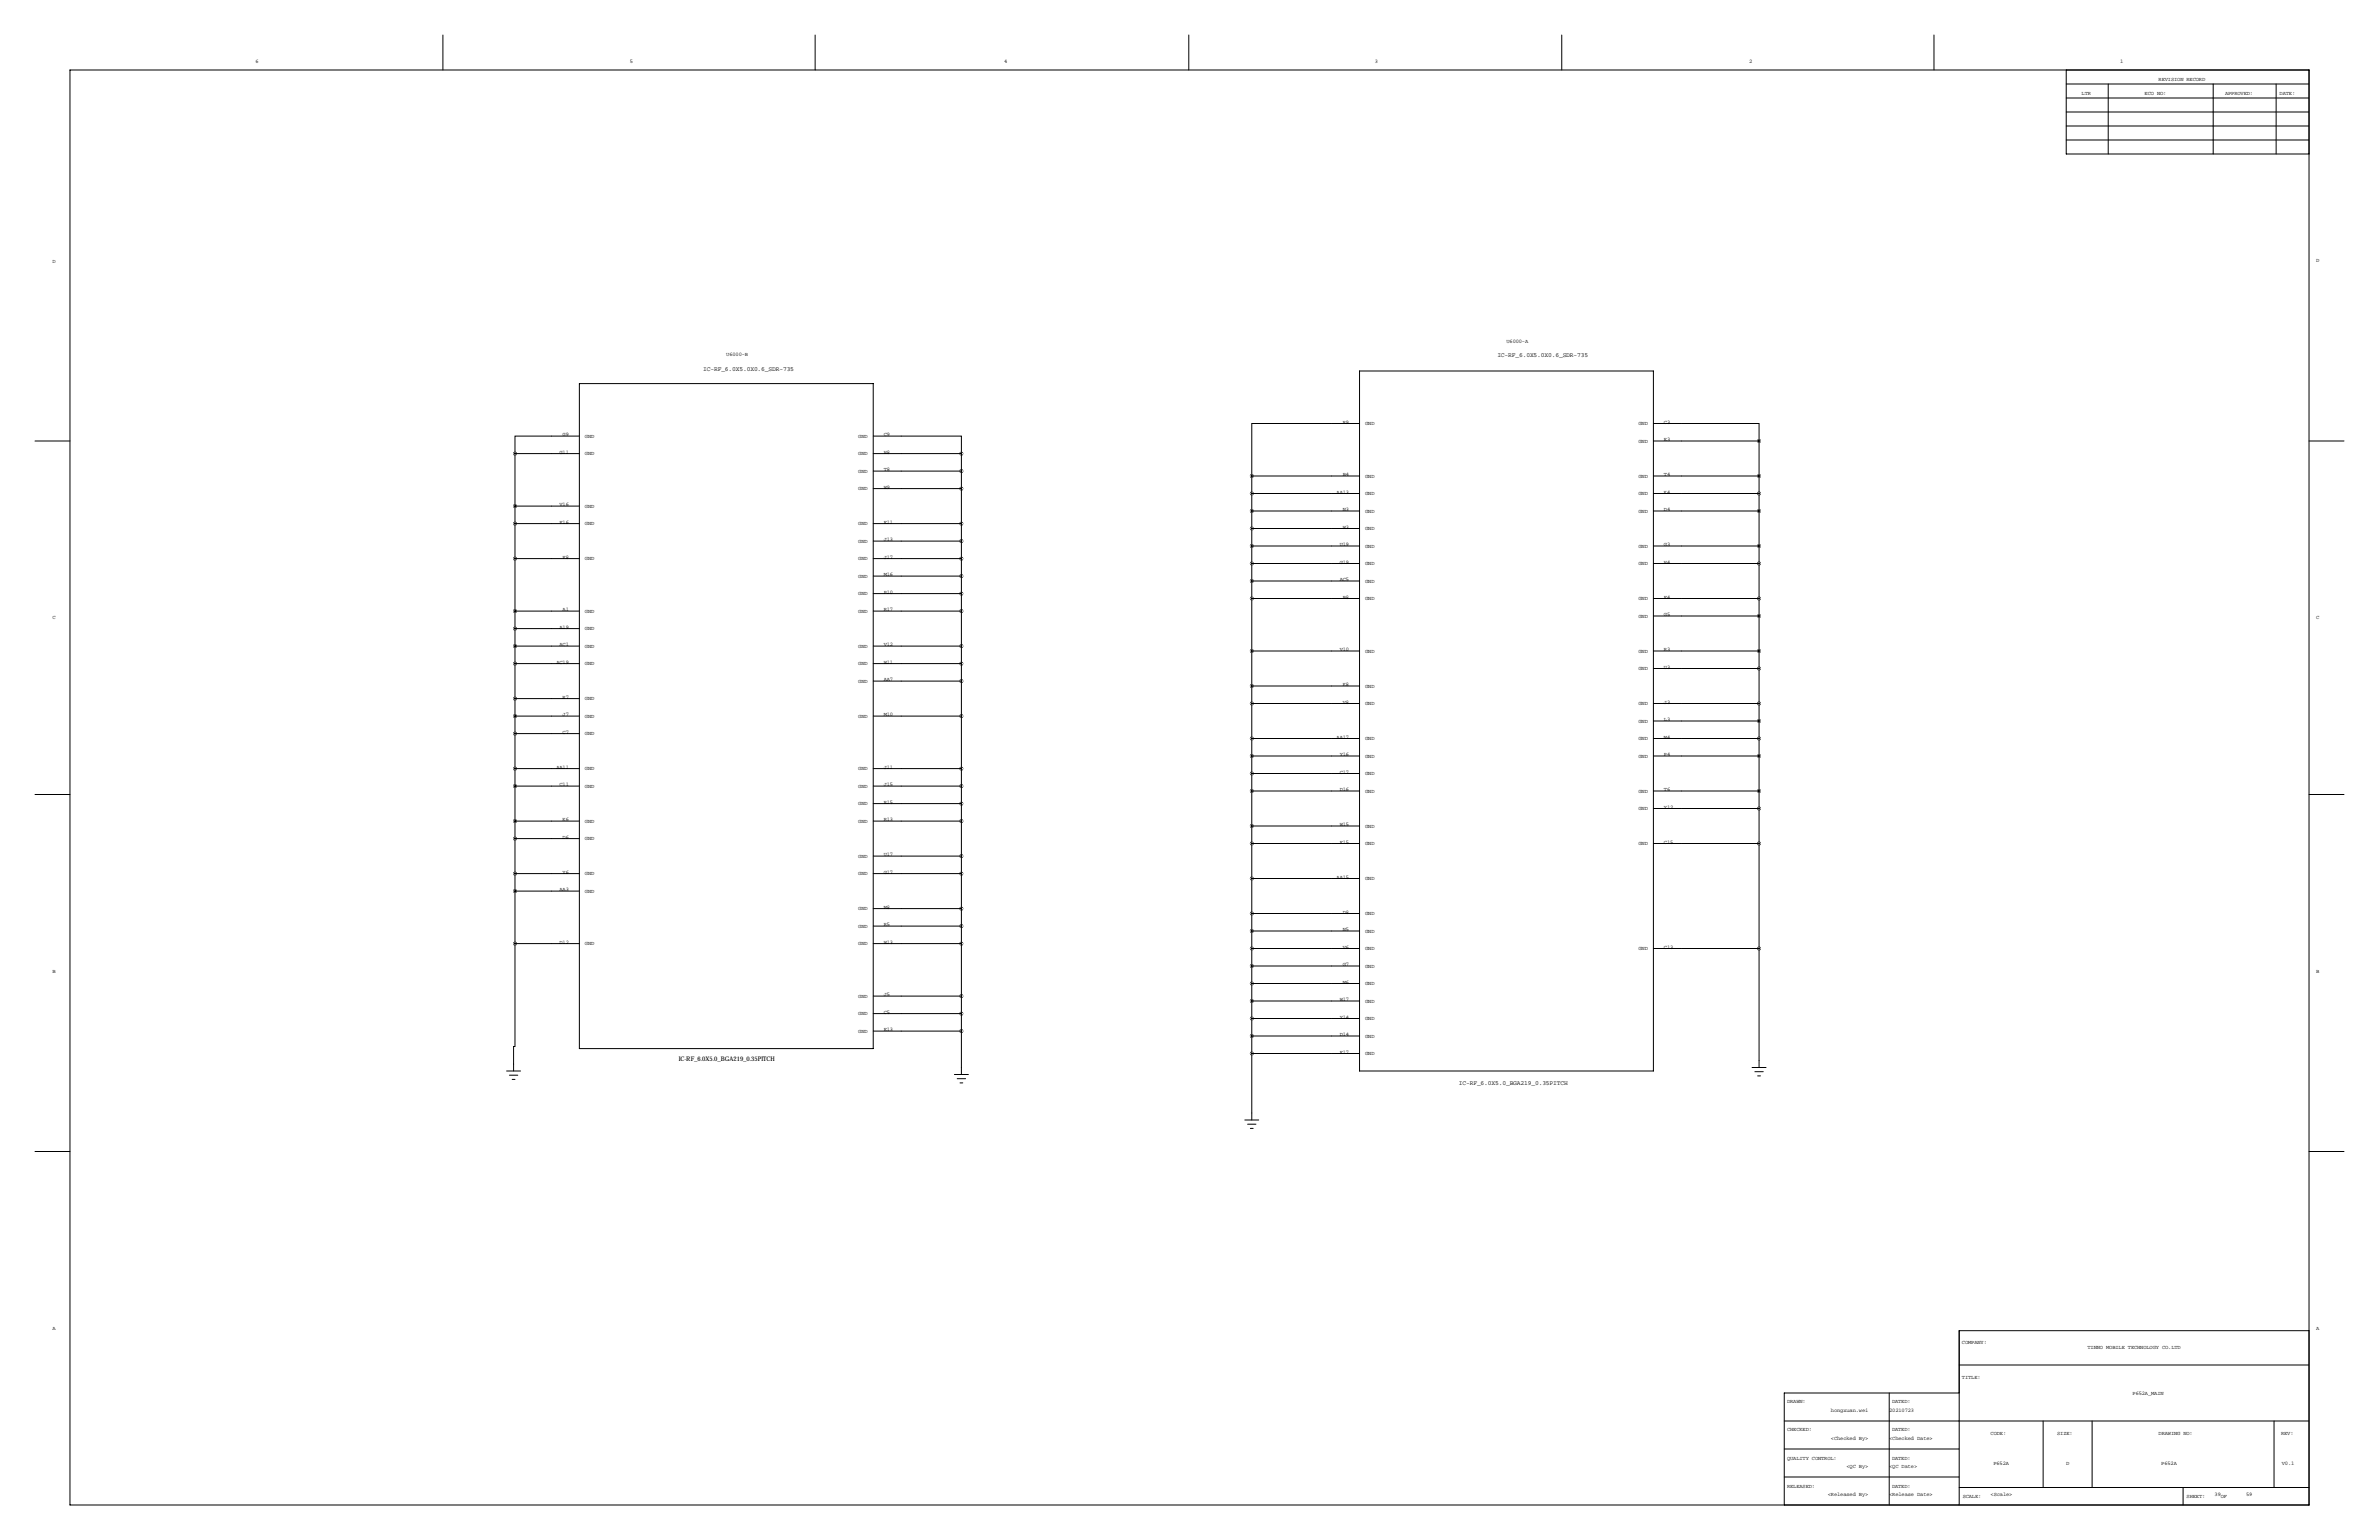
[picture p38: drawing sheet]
<svg xmlns="http://www.w3.org/2000/svg" width="864mm" height="559mm" viewBox="0 0 864 559" stroke-linecap="round" stroke-linejoin="round" font-family="sans-serif">
<defs><g id="words">
<g font-size="2.3">
<text x="543.6" y="129.5">IC-RF_6.0X5.0X0.6_SDR-735</text>
<text x="255.3" y="134.6">IC-RF_6.0X5.0X0.6_SDR-735</text>
<text x="246.4" y="385.1">IC-RF_6.0X5.0_BGA219_0.35PITCH</text>
<text x="529.6" y="393.7">IC-RF_6.0X5.0_BGA219_0.35PITCH</text>
</g>
<g font-size="2">
<text x="92.7" y="22.9">6</text>
<text x="228.6" y="22.9">5</text>
<text x="364.5" y="22.9">4</text>
<text x="499.1" y="22.9">3</text>
<text x="635" y="22.9">2</text>
<text x="769.6" y="22.9">1</text>
<text x="783.6" y="29.2">REVISION RECORD</text>
<text x="755.6" y="34.3">LTR</text>
<text x="778.5" y="34.3">ECO NO:</text>
<text x="807.7" y="34.3">APPROVED:</text>
<text x="827.5" y="34.3">DATE:</text>
<text x="19.1" y="95.2">D</text>
<text x="840.7" y="95.2">D</text>
<text x="546.9" y="124.5">U6000-A</text>
<text x="263.6" y="129">U6000-B</text>
<text x="487.5" y="153.7">R9</text>
<text x="495.6" y="154.2">GND</text>
<text x="594.8" y="154.2">GND</text>
<text x="604" y="153.7">C3</text>
<text x="204.2" y="158.2">G9</text>
<text x="212.3" y="158.8">GND</text>
<text x="311.6" y="158.8">GND</text>
<text x="320.8" y="158.2">C9</text>
<text x="594.8" y="160.6">GND</text>
<text x="604" y="160">E3</text>
<text x="203.1" y="164.6">G11</text>
<text x="212.3" y="165.1">GND</text>
<text x="311.6" y="165.1">GND</text>
<text x="320.8" y="164.6">H8</text>
<text x="311.6" y="171.5">GND</text>
<text x="320.8" y="170.9">T8</text>
<text x="487.5" y="172.7">B4</text>
<text x="495.6" y="173.3">GND</text>
<text x="594.8" y="173.3">GND</text>
<text x="604" y="172.7">T4</text>
<text x="311.6" y="177.8">GND</text>
<text x="320.8" y="177.3">W9</text>
<text x="485.2" y="179.1">AA13</text>
<text x="495.6" y="179.6">GND</text>
<text x="594.8" y="179.6">GND</text>
<text x="604" y="179.1">K4</text>
<text x="203.1" y="183.6">V16</text>
<text x="212.3" y="184.2">GND</text>
<text x="487.5" y="185.4">N3</text>
<text x="495.6" y="186">GND</text>
<text x="594.8" y="186">GND</text>
<text x="604" y="185.4">D4</text>
<text x="203.1" y="190">F16</text>
<text x="212.3" y="190.5">GND</text>
<text x="311.6" y="190.5">GND</text>
<text x="320.8" y="190">E11</text>
<text x="487.5" y="191.8">W3</text>
<text x="311.6" y="196.9">GND</text>
<text x="320.8" y="196.3">J13</text>
<text x="495.6" y="192.3">GND</text>
<text x="204.2" y="202.7">F8</text>
<text x="212.3" y="203.2">GND</text>
<text x="311.6" y="203.2">GND</text>
<text x="320.8" y="202.7">J17</text>
<text x="486.3" y="198.1">U19</text>
<text x="495.6" y="198.7">GND</text>
<text x="594.8" y="198.7">GND</text>
<text x="604" y="198.1">G3</text>
<text x="311.6" y="209.6">GND</text>
<text x="320.8" y="209">M16</text>
<text x="486.3" y="204.5">G19</text>
<text x="495.6" y="205">GND</text>
<text x="594.8" y="205">GND</text>
<text x="604" y="204.5">H4</text>
<text x="311.6" y="215.9">GND</text>
<text x="320.8" y="215.4">P10</text>
<text x="486.3" y="210.8">AC5</text>
<text x="495.6" y="211.4">GND</text>
<text x="204.2" y="221.7">A1</text>
<text x="320.8" y="221.7">R17</text>
<text x="487.5" y="217.2">B8</text>
<text x="495.6" y="217.7">GND</text>
<text x="594.8" y="217.7">GND</text>
<text x="604" y="217.2">F4</text>
<text x="19.1" y="224.8">C</text>
<text x="212.3" y="222.3">GND</text>
<text x="311.6" y="222.3">GND</text>
<text x="594.8" y="224.1">GND</text>
<text x="604" y="223.5">G5</text>
<text x="840.7" y="224.8">C</text>
<text x="203.1" y="228.1">A19</text>
<text x="212.3" y="228.6">GND</text>
<text x="203.1" y="234.4">AC1</text>
<text x="212.3" y="235">GND</text>
<text x="311.6" y="235">GND</text>
<text x="320.8" y="234.4">V12</text>
<text x="486.3" y="236.2">V10</text>
<text x="495.6" y="236.8">GND</text>
<text x="594.8" y="236.8">GND</text>
<text x="604" y="236.2">R3</text>
<text x="202" y="240.8">AC19</text>
<text x="212.3" y="241.3">GND</text>
<text x="311.6" y="241.3">GND</text>
<text x="320.8" y="240.8">W11</text>
<text x="594.8" y="243.1">GND</text>
<text x="604" y="242.6">U3</text>
<text x="311.6" y="247.7">GND</text>
<text x="320.8" y="247.1">AA7</text>
<text x="487.5" y="248.9">K8</text>
<text x="495.6" y="249.5">GND</text>
<text x="204.2" y="253.5">R7</text>
<text x="212.3" y="254">GND</text>
<text x="487.5" y="255.3">V8</text>
<text x="495.6" y="255.8">GND</text>
<text x="594.8" y="255.8">GND</text>
<text x="604" y="255.3">J3</text>
<text x="204.2" y="259.8">J7</text>
<text x="212.3" y="260.4">GND</text>
<text x="311.6" y="260.4">GND</text>
<text x="320.8" y="259.8">M10</text>
<text x="594.8" y="262.2">GND</text>
<text x="604" y="261.6">L3</text>
<text x="204.2" y="266.2">C7</text>
<text x="212.3" y="266.7">GND</text>
<text x="485.2" y="268">AA17</text>
<text x="495.6" y="268.5">GND</text>
<text x="594.8" y="268.5">GND</text>
<text x="604" y="268">M4</text>
<text x="486.3" y="274.3">Y16</text>
<text x="495.6" y="274.9">GND</text>
<text x="594.8" y="274.9">GND</text>
<text x="604" y="274.3">P4</text>
<text x="202" y="278.9">AA11</text>
<text x="212.3" y="279.4">GND</text>
<text x="311.6" y="279.4">GND</text>
<text x="320.8" y="278.9">J11</text>
<text x="486.3" y="280.7">C17</text>
<text x="495.6" y="281.2">GND</text>
<text x="203.1" y="285.2">C11</text>
<text x="212.3" y="285.8">GND</text>
<text x="311.6" y="285.8">GND</text>
<text x="320.8" y="285.2">J15</text>
<text x="486.3" y="287">D16</text>
<text x="495.6" y="287.6">GND</text>
<text x="594.8" y="287.6">GND</text>
<text x="604" y="287">T6</text>
<text x="311.6" y="292.1">GND</text>
<text x="320.8" y="291.6">R15</text>
<text x="594.8" y="293.9">GND</text>
<text x="604" y="293.4">Y12</text>
<text x="204.2" y="297.9">K6</text>
<text x="212.3" y="298.5">GND</text>
<text x="311.6" y="298.5">GND</text>
<text x="320.8" y="297.9">R13</text>
<text x="486.3" y="299.7">W15</text>
<text x="204.2" y="304.3">D6</text>
<text x="212.3" y="304.8">GND</text>
<text x="495.6" y="300.3">GND</text>
<text x="311.6" y="311.2">GND</text>
<text x="320.8" y="310.6">U17</text>
<text x="486.3" y="306.1">E15</text>
<text x="495.6" y="306.6">GND</text>
<text x="594.8" y="306.6">GND</text>
<text x="604" y="306.1">C15</text>
<text x="204.2" y="317">Y6</text>
<text x="212.3" y="317.5">GND</text>
<text x="311.6" y="317.5">GND</text>
<text x="320.8" y="317">G17</text>
<text x="203.1" y="323.3">AA3</text>
<text x="212.3" y="323.9">GND</text>
<text x="485.2" y="318.8">AA15</text>
<text x="495.6" y="319.3">GND</text>
<text x="320.8" y="329.7">M8</text>
<text x="311.6" y="330.2">GND</text>
<text x="487.5" y="331.5">D8</text>
<text x="495.6" y="332">GND</text>
<text x="311.6" y="336.6">GND</text>
<text x="320.8" y="336">R5</text>
<text x="487.5" y="337.8">N5</text>
<text x="495.6" y="338.4">GND</text>
<text x="203.1" y="342.4">D12</text>
<text x="212.3" y="342.9">GND</text>
<text x="311.6" y="342.9">GND</text>
<text x="320.8" y="342.4">W13</text>
<text x="487.5" y="344.2">V6</text>
<text x="495.6" y="344.7">GND</text>
<text x="594.8" y="344.7">GND</text>
<text x="604" y="344.2">C13</text>
<text x="19.1" y="353.1">B</text>
<text x="487.5" y="350.5">G7</text>
<text x="495.6" y="351.1">GND</text>
<text x="840.7" y="353.1">B</text>
<text x="487.5" y="356.9">M6</text>
<text x="495.6" y="357.4">GND</text>
<text x="311.6" y="362">GND</text>
<text x="320.8" y="361.4">J5</text>
<text x="486.3" y="363.2">W17</text>
<text x="495.6" y="363.8">GND</text>
<text x="311.6" y="368.3">GND</text>
<text x="320.8" y="367.8">C5</text>
<text x="486.3" y="369.6">Y14</text>
<text x="495.6" y="370.1">GND</text>
<text x="311.6" y="374.7">GND</text>
<text x="320.8" y="374.1">E13</text>
<text x="486.3" y="375.9">D14</text>
<text x="495.6" y="376.5">GND</text>
<text x="486.3" y="382.3">E17</text>
<text x="495.6" y="382.8">GND</text>
<text x="19.1" y="482.6">A</text>
<text x="840.7" y="482.6">A</text>
<text x="712.2" y="487.7">COMPANY:</text>
<text x="757.8" y="489.5">TINNO MOBILE TECHNOLOGY CO.LTD</text>
<text x="712.2" y="500.4">TITLE:</text>
<text x="648.7" y="509.3">DRAWN:</text>
<text x="686.8" y="509.3">DATED:</text>
<text x="774.1" y="506">P652A_MAIN</text>
<text x="664.7" y="512.4">hongxuan.wei</text>
<text x="685.8" y="512.4">20210723</text>
<text x="648.7" y="519.4">CHECKED:</text>
<text x="686.8" y="519.4">DATED:</text>
<text x="722.6" y="520.7">CODE:</text>
<text x="746.8" y="520.7">SIZE:</text>
<text x="783.6" y="520.7">DRAWING NO:</text>
<text x="828" y="520.7">REV:</text>
<text x="664.7" y="522.5">&lt;Checked By&gt;</text>
<text x="685.8" y="522.5">&lt;Checked Date&gt;</text>
<text x="648.7" y="529.6">QUALITY CONTROL:</text>
<text x="670.3" y="532.7">&lt;QC By&gt;</text>
<text x="685.8" y="532.7">&lt;QC Date&gt;</text>
<text x="686.8" y="529.6">DATED:</text>
<text x="723.6" y="531.4">P652A</text>
<text x="750" y="531.4">D</text>
<text x="784.6" y="531.4">P652A</text>
<text x="828.3" y="531.4">V0.1</text>
<text x="648.7" y="539.8">RELEASED:</text>
<text x="686.8" y="539.8">DATED:</text>
<text x="663.5" y="542.8">&lt;Released By&gt;</text>
<text x="685.8" y="542.8">&lt;Release Date&gt;</text>
<text x="712.5" y="543.6">SCALE:</text>
<text x="722.6" y="542.8">&lt;Scale&gt;</text>
<text x="793.7" y="543.6">SHEET:</text>
<text x="803.9" y="542.8">39</text>
<text x="806.2" y="543.6">OF</text>
<text x="815.3" y="542.8">59</text>
</g>
</g></defs>
<g fill="none" stroke="#000" stroke-width=".36">
<path d="M160.8 12.7v12.7M295.9 12.7v12.7M431.5 12.7v12.7M566.9 12.7v12.7M702.1 12.7v12.7M25.4 25.4h812.8v520.7h-812.8zM750.1 35.6h88.1M750.1 30.5h88.1M750.1 25.4v30.5h88.1M765.3 30.5v25.4M803.4 30.5v25.4M826.3 30.5v25.4"/>
<path d="M750.1 50.8h88.1M750.1 45.7h88.1M750.1 40.6h88.1M210.3 139.2h106.7v241.3h-106.7zM493.5 134.6h106.7v254h-106.7zM210.3 158.2h-23.4v6.4M317 158.2h32v6.4M493.5 153.7h-39.1v19M600.2 153.7h38.4v6.3M12.7 160h12.7M186.9 164.6h23.4M186.9 164.6v177.8"/>
<path d="M317 164.6h32M349 170.9h-32M349 177.3h-32M349 164.6v225.3M454.4 172.7v233.7M493.5 172.7h-39.1M493.5 179.1h-39.1M600.2 160h38.4M600.2 172.7h38.4M600.2 179.1h38.4M638.6 160v227.3M838.2 160h12.7"/>
<path d="M186.9 183.6h23.4M186.9 190h23.4M317 196.3h32M349 190h-32M493.5 185.4h-39.1M493.5 191.8h-39.1M493.5 198.1h-39.1M600.2 185.4h38.4M600.2 198.1h38.4M210.3 202.7h-23.4M317 202.7h32M317 209h32"/>
<path d="M317 215.4h32M493.5 204.5h-39.1M493.5 210.8h-39.1M493.5 217.2h-39.1M600.2 204.5h38.4M600.2 217.2h38.4M210.3 221.7h-23.4M210.3 228.1h-23.4M210.3 234.4h-23.4M317 221.7h32M317 234.4h32M493.5 236.2h-39.1"/>
<path d="M600.2 236.2h38.4M600.2 223.5h38.4M210.3 240.8h-23.4M210.3 253.5h-23.4M210.3 259.8h-23.4M317 240.8h32M317 259.8h32M317 247.1h32M493.5 248.9h-39.1M493.5 255.3h-39.1M600.2 255.3h38.4M600.2 242.6h38.4"/>
<path d="M210.3 266.2h-23.4M210.3 278.9h-23.4M317 278.9h32M493.5 268h-39.1M493.5 274.3h-39.1M600.2 268h38.4M600.2 274.3h38.4M600.2 261.6h38.4M12.7 288.3h12.7M210.3 285.2h-23.4M210.3 297.9h-23.4M317 285.2h32"/>
<path d="M317 297.9h32M317 291.6h32M493.5 280.7h-39.1M493.5 287h-39.1M493.5 299.7h-39.1M600.2 287h38.4M600.2 293.4h38.4M838.2 288.3h12.7M210.3 304.3h-23.4M210.3 317h-23.4M317 317h32M317 310.6h32"/>
<path d="M493.5 306.1h-39.1M493.5 318.8h-39.1M600.2 306.1h38.4M210.3 323.3h-23.4M317 329.7h32M317 336h32M493.5 331.5h-39.1M493.5 337.8h-39.1M186.9 342.4v37.3h-.5v8.9M210.3 342.4h-23.4M317 342.4h32M493.5 344.2h-39.1"/>
<path d="M493.5 350.5h-39.1M493.5 356.9h-39.1M600.2 344.2h38.4M317 361.4h32M317 367.8h32M317 374.1h32M493.5 363.2h-39.1M493.5 369.6h-39.1M493.5 375.9h-39.1M183.9 388.6h5.1M184.9 390.1h3.1M185.9 391.7h1"/>
<path d="M346.5 389.9h5M347.5 391.4h3M348.5 392.9h1M493.5 382.3h-39.1M636 387.3h5.1M637 388.9h3.1M638 390.4h1.1M12.7 417.8h12.7M451.9 406.4h5M452.9 407.9h3M453.9 409.4h1M838.2 417.8h12.7"/>
<path d="M711.2 495.3h127M838.2 482.9h-127v63.2M647.7 515.6h190.5M685.8 505.5v40.6M711.2 505.5h-63.5v40.6M741.7 515.6v24.1M759.5 515.6v24.1M825.5 515.6v24.1M647.7 535.9h63.5M647.7 525.8h63.5M711.2 539.8h127M792.5 539.8v6.3"/>
</g>
<path d="M186.9 266.2a.05 .05 0 0 0 .1 0 .05 .05 0 0 0-.1 0zM186.9 259.8a.05 .05 0 0 0 .1 0 .05 .05 0 0 0-.1 0zM186.9 278.9a.05 .05 0 0 0 .1 0 .05 .05 0 0 0-.1 0zM186.9 285.2a.05 .05 0 0 0 .1 0 .05 .05 0 0 0-.1 0zM186.9 297.9a.05 .05 0 0 0 .1 0 .05 .05 0 0 0-.1 0zM186.9 304.3a.05 .05 0 0 0 .1 0 .05 .05 0 0 0-.1 0zM186.9 317a.05 .05 0 0 0 .1 0 .05 .05 0 0 0-.1 0zM186.9 323.3a.05 .05 0 0 0 .1 0 .05 .05 0 0 0-.1 0zM186.9 342.4a.05 .05 0 0 0 .1 0 .05 .05 0 0 0-.1 0zM186.9 253.5a.05 .05 0 0 0 .1 0 .05 .05 0 0 0-.1 0zM186.9 240.8a.05 .05 0 0 0 .1 0 .05 .05 0 0 0-.1 0zM186.9 234.4a.05 .05 0 0 0 .1 0 .05 .05 0 0 0-.1 0zM186.9 221.7a.05 .05 0 0 0 .1 0 .05 .05 0 0 0-.1 0zM186.9 228.1a.05 .05 0 0 0 .1 0 .05 .05 0 0 0-.1 0zM186.9 202.7a.05 .05 0 0 0 .1 0 .05 .05 0 0 0-.1 0zM186.9 190a.05 .05 0 0 0 .1 0 .05 .05 0 0 0-.1 0zM186.9 183.6a.05 .05 0 0 0 .1 0 .05 .05 0 0 0-.1 0zM186.9 164.6a.05 .05 0 0 0 .1 0 .05 .05 0 0 0-.1 0zM454.4 369.6a.05 .05 0 0 0 .1 0 .05 .05 0 0 0-.1 0zM454.4 375.9a.05 .05 0 0 0 .1 0 .05 .05 0 0 0-.1 0zM454.4 363.2a.05 .05 0 0 0 .1 0 .05 .05 0 0 0-.1 0zM454.4 356.9a.05 .05 0 0 0 .1 0 .05 .05 0 0 0-.1 0zM454.4 350.5a.05 .05 0 0 0 .1 0 .05 .05 0 0 0-.1 0zM454.4 344.2a.05 .05 0 0 0 .1 0 .05 .05 0 0 0-.1 0zM454.4 337.8a.05 .05 0 0 0 .1 0 .05 .05 0 0 0-.1 0zM454.4 331.5a.05 .05 0 0 0 .1 0 .05 .05 0 0 0-.1 0zM454.4 318.8a.05 .05 0 0 0 .1 0 .05 .05 0 0 0-.1 0zM454.4 306.1a.05 .05 0 0 0 .1 0 .05 .05 0 0 0-.1 0zM454.4 299.7a.05 .05 0 0 0 .1 0 .05 .05 0 0 0-.1 0zM454.4 280.7a.05 .05 0 0 0 .1 0 .05 .05 0 0 0-.1 0zM454.4 274.3a.05 .05 0 0 0 .1 0 .05 .05 0 0 0-.1 0zM454.4 287a.05 .05 0 0 0 .1 0 .05 .05 0 0 0-.1 0zM454.4 268a.05 .05 0 0 0 .1 0 .05 .05 0 0 0-.1 0zM454.4 255.3a.05 .05 0 0 0 .1 0 .05 .05 0 0 0-.1 0zM454.4 236.2a.05 .05 0 0 0 .1 0 .05 .05 0 0 0-.1 0zM454.4 248.9a.05 .05 0 0 0 .1 0 .05 .05 0 0 0-.1 0zM454.4 217.2a.05 .05 0 0 0 .1 0 .05 .05 0 0 0-.1 0zM454.4 210.8a.05 .05 0 0 0 .1 0 .05 .05 0 0 0-.1 0zM454.4 204.5a.05 .05 0 0 0 .1 0 .05 .05 0 0 0-.1 0zM454.4 198.1a.05 .05 0 0 0 .1 0 .05 .05 0 0 0-.1 0zM454.4 191.8a.05 .05 0 0 0 .1 0 .05 .05 0 0 0-.1 0zM454.4 185.4a.05 .05 0 0 0 .1 0 .05 .05 0 0 0-.1 0zM454.4 179.1a.05 .05 0 0 0 .1 0 .05 .05 0 0 0-.1 0zM454.4 172.7a.05 .05 0 0 0 .1 0 .05 .05 0 0 0-.1 0zM454.4 382.3a.05 .05 0 0 0 .1 0 .05 .05 0 0 0-.1 0zM638.5 344.2a.05 .05 0 0 0 .1 0 .05 .05 0 0 0-.1 0zM638.5 287a.05 .05 0 0 0 .1 0 .05 .05 0 0 0-.1 0zM638.5 268a.05 .05 0 0 0 .1 0 .05 .05 0 0 0-.1 0zM638.5 198.1a.05 .05 0 0 0 .1 0 .05 .05 0 0 0-.1 0zM638.5 185.4a.05 .05 0 0 0 .1 0 .05 .05 0 0 0-.1 0zM638.5 179.1a.05 .05 0 0 0 .1 0 .05 .05 0 0 0-.1 0zM638.5 160a.05 .05 0 0 0 .1 0 .05 .05 0 0 0-.1 0zM638.5 172.7a.05 .05 0 0 0 .1 0 .05 .05 0 0 0-.1 0zM638.5 204.5a.05 .05 0 0 0 .1 0 .05 .05 0 0 0-.1 0zM638.5 217.2a.05 .05 0 0 0 .1 0 .05 .05 0 0 0-.1 0zM638.5 223.5a.05 .05 0 0 0 .1 0 .05 .05 0 0 0-.1 0zM638.5 236.2a.05 .05 0 0 0 .1 0 .05 .05 0 0 0-.1 0zM638.5 242.6a.05 .05 0 0 0 .1 0 .05 .05 0 0 0-.1 0zM638.5 255.3a.05 .05 0 0 0 .1 0 .05 .05 0 0 0-.1 0zM638.5 261.6a.05 .05 0 0 0 .1 0 .05 .05 0 0 0-.1 0zM638.5 274.3a.05 .05 0 0 0 .1 0 .05 .05 0 0 0-.1 0zM638.5 293.4a.05 .05 0 0 0 .1 0 .05 .05 0 0 0-.1 0zM638.5 306.1a.05 .05 0 0 0 .1 0 .05 .05 0 0 0-.1 0z" fill="#000" stroke="#000" stroke-width="1.3"/>
<use href="#words"/>
</svg>
